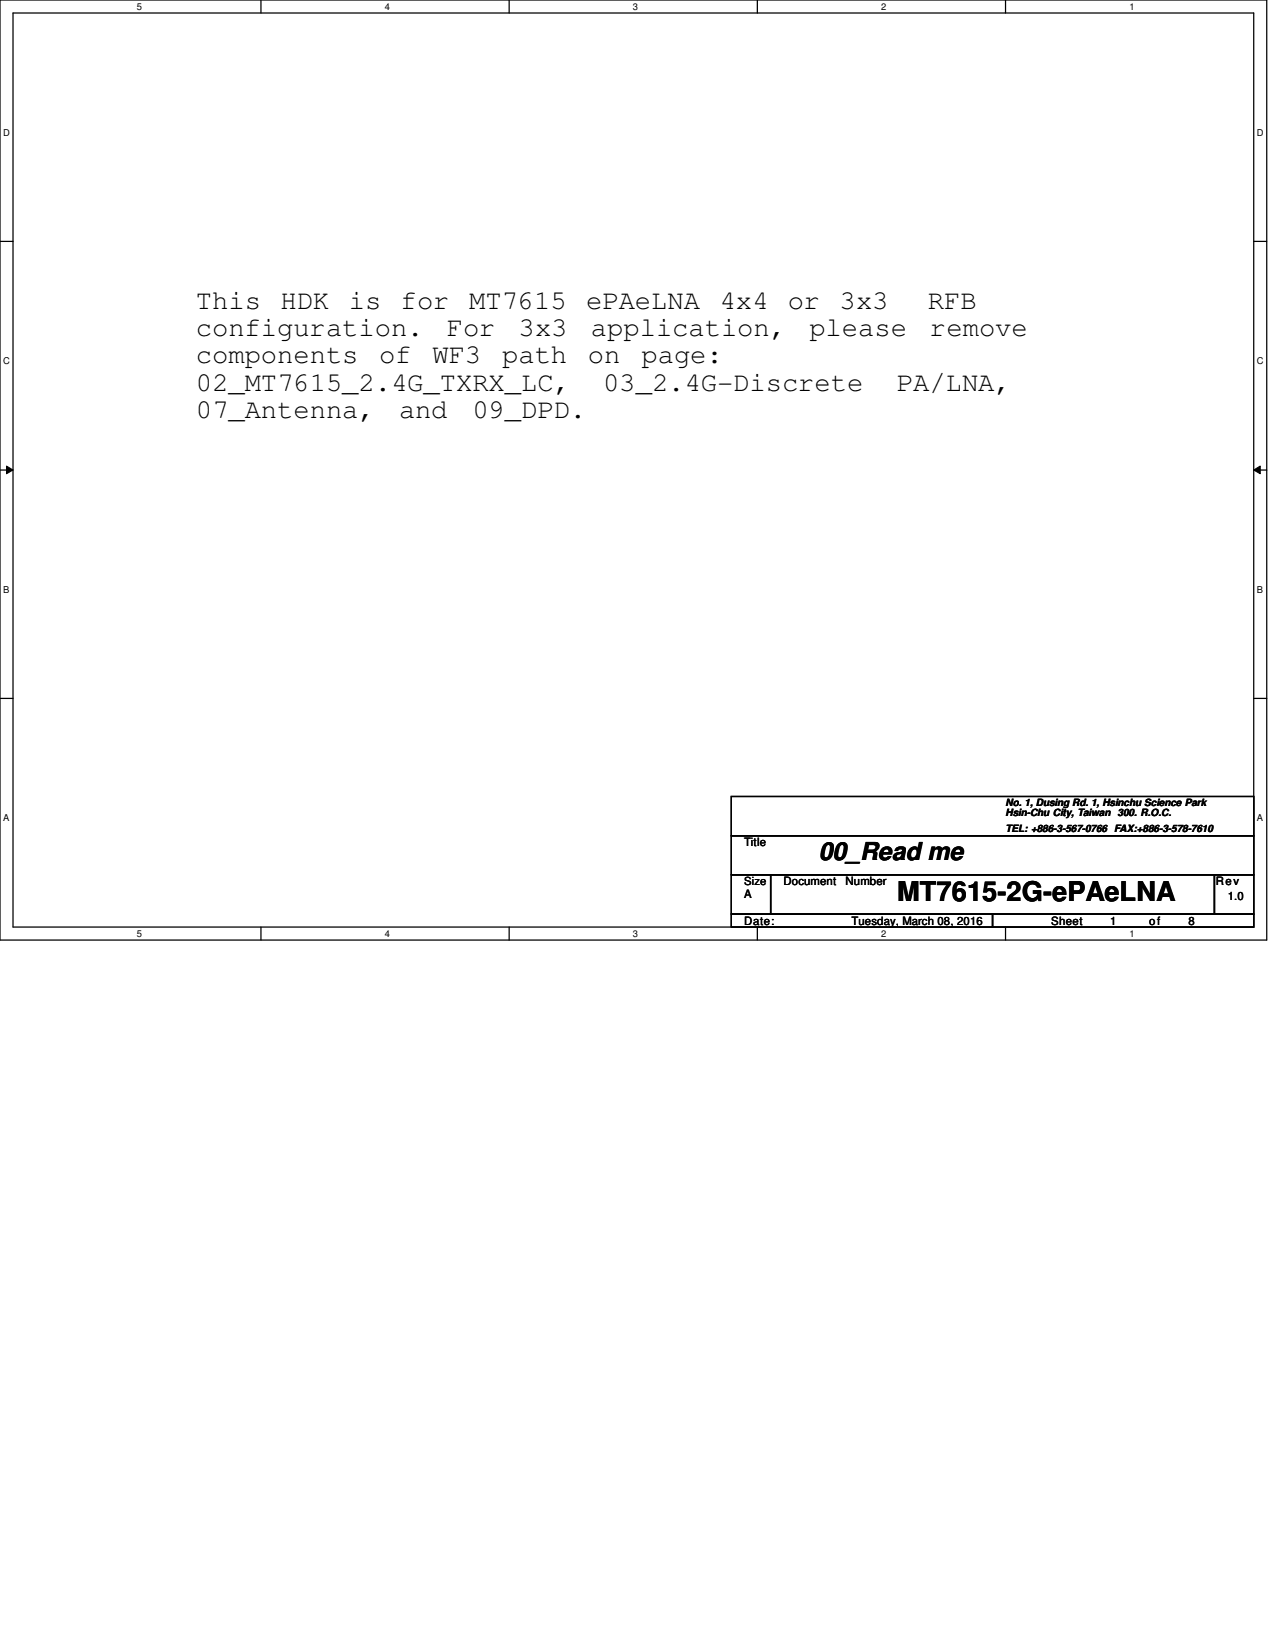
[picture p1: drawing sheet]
<svg xmlns="http://www.w3.org/2000/svg" width="216mm" height="279mm" viewBox="0 0 216 279" stroke-linecap="round" stroke-linejoin="round" font-family="sans-serif">
<defs><g id="words">
<g font-size="4.6">
<text x="33.1" y="52.3">This</text>
<text x="47.5" y="52.3">HDK</text>
<text x="59" y="52.3">is</text>
<text x="67.8" y="52.3">for</text>
<text x="79.4" y="52.3">MT7615</text>
<text x="99.2" y="52.3">ePAeLNA</text>
<text x="121.8" y="52.3">4x4</text>
<text x="133.3" y="52.3">or</text>
<text x="142.1" y="52.3">3x3</text>
<text x="157" y="52.3">RFB</text>
<text x="33.1" y="56.9">configuration.</text>
<text x="75.6" y="56.9">For</text>
<text x="87.8" y="56.9">3x3</text>
<text x="100" y="56.9">application,</text>
<text x="136.9" y="56.9">please</text>
<text x="157.4" y="56.9">remove</text>
<text x="33.1" y="61.5">components</text>
<text x="64.2" y="61.5">of</text>
<text x="73.2" y="61.5">WF3</text>
<text x="85" y="61.5">path</text>
<text x="99.5" y="61.5">on</text>
<text x="108.5" y="61.5">page:</text>
<text x="33.1" y="66.1">02_MT7615_2.4G_TXRX_LC,</text>
<text x="33.1" y="70.7">07_Antenna,</text>
<text x="67.5" y="70.7">and</text>
<text x="79.9" y="70.7">09_DPD.</text>
<text x="102.1" y="66.1">03_2.4G-Discrete</text>
<text x="151.8" y="66.1">PA/LNA,</text>
<text x="151.8" y="152.5">MT7615-2G-ePAeLNA</text>
</g>
<text font-size="4.2" x="138.6" y="145.5">00_Read me</text>
<g font-size="1.9">
<text x="125.9" y="143.2">Title</text>
<text x="125.9" y="149.7">Size</text>
<text x="132.6" y="149.8">Document</text>
<text x="143.1" y="149.8">Number</text>
<text x="205.7" y="149.8">Rev</text>
<text x="125.9" y="152">A</text>
<text x="207.7" y="152.3">1.0</text>
<text x="125.9" y="156.5">Date:</text>
<text x="144.1" y="156.5">Tuesday, March 08, 2016</text>
<text x="177.9" y="156.5">Sheet</text>
<text x="187.8" y="156.5">1</text>
<text x="194.4" y="156.5">of</text>
<text x="201.1" y="156.5">8</text>
</g>
<g font-size="1.7">
<text x="170.1" y="136.4">No. 1, Dusing Rd. 1, Hsinchu Science Park</text>
<text x="170.1" y="140.8">TEL: +886-3-567-0766 FAX:+886-3-578-7610</text>
<text x="170.1" y="138.1">Hsin-Chu City, Taiwan 300. R.O.C.</text>
</g>
<g font-size="1.6">
<text x="23.2" y="1.7">5</text>
<text x="65.1" y="1.7">4</text>
<text x="107.1" y="1.7">3</text>
<text x="149.1" y="1.7">2</text>
<text x="191.1" y="1.7">1</text>
<text x=".6" y="22.9">D</text>
<text x="212.7" y="22.9">D</text>
<text x=".6" y="61.6">C</text>
<text x="212.7" y="61.6">C</text>
<text x=".6" y="100.3">B</text>
<text x="212.7" y="100.3">B</text>
<text x=".6" y="138.9">A</text>
<text x="212.7" y="138.9">A</text>
<text x="23.2" y="158.5">5</text>
<text x="65.1" y="158.5">4</text>
<text x="107.1" y="158.5">3</text>
<text x="149.1" y="158.5">2</text>
<text x="191.1" y="158.5">1</text>
</g>
</g></defs>
<path d="M0 0h214.3v159.1h-214.3zM2.2 2.2h209.9v154.7h-209.9z" fill="none" stroke="#000" stroke-width=".21"/>
<g fill="#fff">
<path d="M23.2 .2h.8v1.8h-.8z"/>
<path d="M23.2 157.1h.8v1.8h-.8z"/>
</g>
<path d="M44.2 0v2.2M44.2 156.9v2.2" fill="none" stroke="#000" stroke-width=".21"/>
<g fill="#fff">
<path d="M65.1 .2h.9v1.8h-.9z"/>
<path d="M65.1 157.1h.9v1.8h-.9z"/>
</g>
<path d="M86.1 0v2.2M86.1 156.9v2.2" fill="none" stroke="#000" stroke-width=".21"/>
<g fill="#fff">
<path d="M107.1 .2h.9v1.8h-.9z"/>
<path d="M107.1 157.1h.9v1.8h-.9z"/>
</g>
<path d="M128.1 0v2.2M128.1 156.9v2.2" fill="none" stroke="#000" stroke-width=".21"/>
<g fill="#fff">
<path d="M149.1 .2h.9v1.8h-.9z"/>
<path d="M149.1 157.1h.9v1.8h-.9z"/>
</g>
<path d="M170.1 0v2.2M170.1 156.9v2.2" fill="none" stroke="#000" stroke-width=".21"/>
<g fill="#fff">
<path d="M191.1 .2h.9v1.8h-.9z"/>
<path d="M191.1 157.1h.9v1.8h-.9z"/>
<path d="M.6 21.5h1.1v1.8h-1.1z"/>
<path d="M212.7 21.5h1.1v1.8h-1.1z"/>
<path d="M.6 60.2h1.1v1.7h-1.1z"/>
<path d="M212.7 60.2h1.1v1.7h-1.1z"/>
</g>
<path d="M0 40.9h2.2M212.1 40.9h2.2" fill="none" stroke="#000" stroke-width=".21"/>
<g fill="#fff">
<path d="M.6 98.8h1v1.8h-1z"/>
<path d="M212.7 98.8h1v1.8h-1z"/>
</g>
<path d="M0 79.5h2.2M212.1 79.5h2.2" fill="none" stroke="#000" stroke-width=".21"/>
<path d="M1.1 78.9l1.1 .6-1.1 .7zM212.1 79.5l1.1-.6v1.3z" fill="#000"/>
<path d="M1.1 78.9l1.1 .6-1.1 .7zM212.1 79.5l1.1-.6v1.3z" fill="none" stroke="#000" stroke-width=".17"/>
<g fill="#fff">
<path d="M.6 137.5h1v1.8h-1z"/>
<path d="M212.7 137.5h1v1.8h-1z"/>
</g>
<path d="M0 118.2h2.2M212.1 118.2h2.2M123.7 134.8h88.4v6.6h-88.4zM123.7 141.4h88.4v6.6h-88.4zM123.7 148h6.7v6.7h-6.7zM123.7 154.7h44.2v2.2h-44.2zM130.4 148h75.1v6.7h-75.1zM167.9 154.7h44.2v2.2h-44.2zM205.5 148h6.6v6.7h-6.6z" fill="none" stroke="#000" stroke-width=".21"/>
<use href="#words"/>
</svg>
